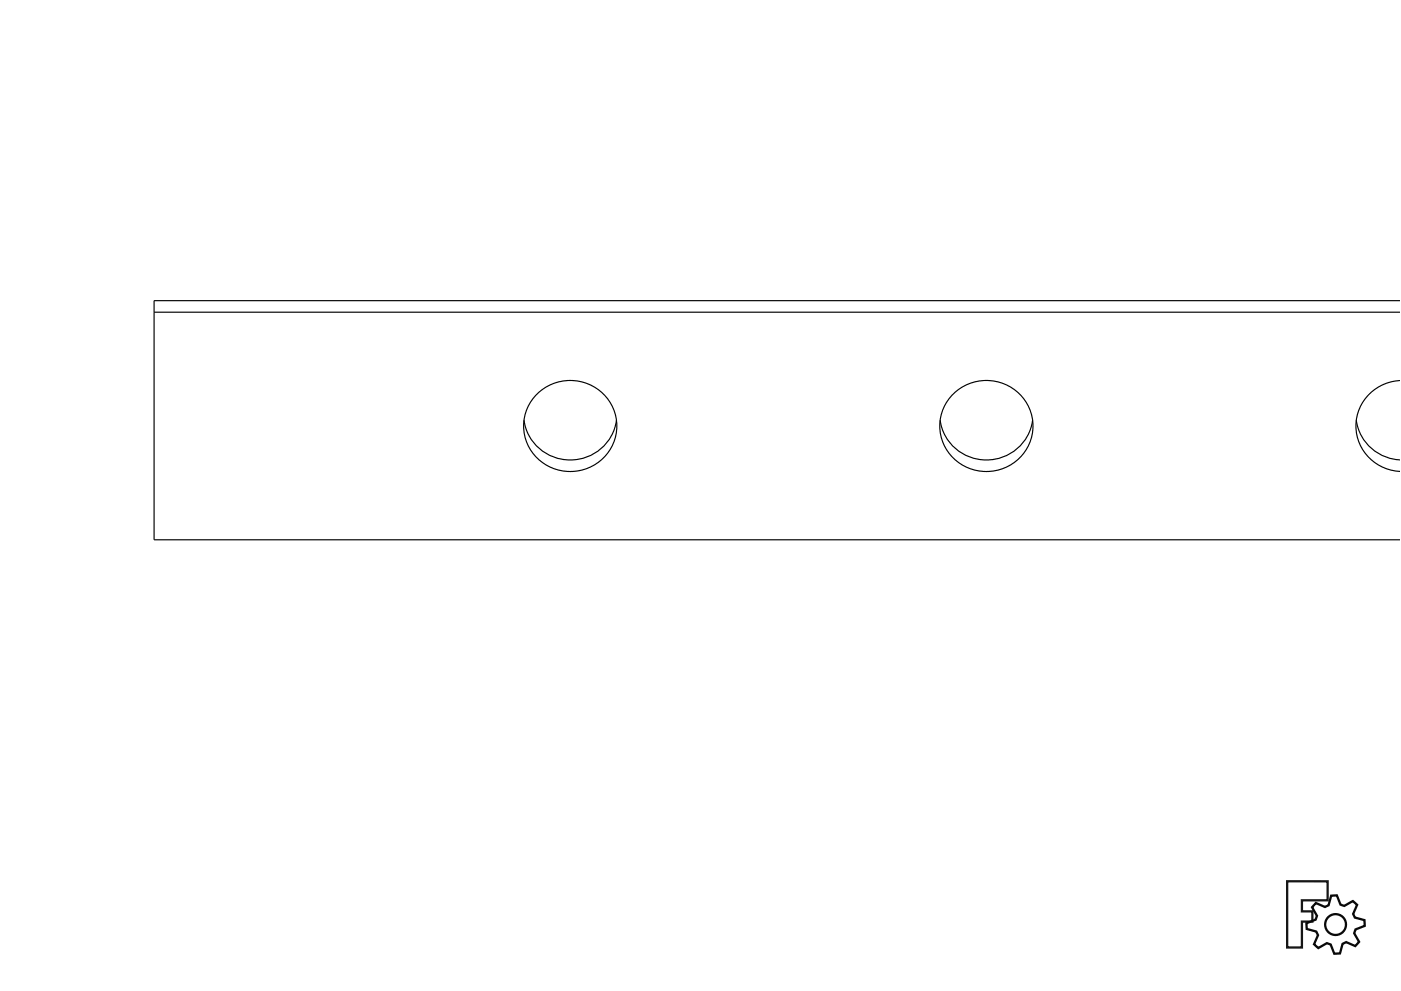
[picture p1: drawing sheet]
<svg xmlns="http://www.w3.org/2000/svg" width="420mm" height="297mm" viewBox="0 0 420 297" stroke-linecap="round" stroke-linejoin="round" font-family="sans-serif">
<path d="M386 264.2h12.2v5.7h-7.8v3.3h3.2v3h-3.2v7.8h-4.4z" fill="none" stroke="#161616" stroke-width=".68" stroke-linecap="butt"/>
<g fill="none" stroke="#090909" stroke-width=".68" stroke-linecap="butt">
<path d="M394.6 270.7l2.8 1.2 1-.6 .8-2.8 1.7-.1 1.1 2.7 1.1 .4 2.6-1.4 1.3 1.1-1.2 2.7 .5 1.1 2.9 .8 .1 1.7-2.8 1.1-.4 1.1 1.5 2.6-1.2 1.3-2.7-1.2-1.1 .5-.7 2.9-1.8 .1-1-2.8-1.2-.4-2.5 1.5-1.3-1.2 1.2-2.7-.5-1.1-2.9-.8-.1-1.7 2.8-1.1 .4-1.1-1.5-2.6z"/>
<circle cx="400.5" cy="277.1" r="3.1"/>
</g>
<path d="M46.2 93.6h373.5M419.7 90.1h-373.5v71.7h373.5M160.6 118.5a13.9 13.9 0 0 1 17.9-2.4 13.9 13.9 0 0 1 5.2 17.2 14 14 0 0 1-16.9 7.4 14 14 0 0 1-9.4-15.9 13.5 13.5 0 0 1 3.2-6.3zM285.4 118.5a13.9 13.9 0 0 1 17.9-2.4 13.9 13.9 0 0 1 5.2 17.2 14 14 0 0 1-16.9 7.4 14 14 0 0 1-9.4-15.9 13.5 13.5 0 0 1 3.2-6.3zM419.7 114.1a13.6 13.6 0 0 0-13.1 13.6 13.6 13.6 0 0 0 13.1 13.6M157.1 126a14 14 0 0 0 13.9 11.9 14 14 0 0 0 13.9-11.9M282 126a14 14 0 0 0 13.8 11.9 14 14 0 0 0 13.9-11.9M406.8 126a13.8 13.8 0 0 0 12.9 11.8" fill="none" stroke="#000" stroke-width=".35"/>
</svg>
